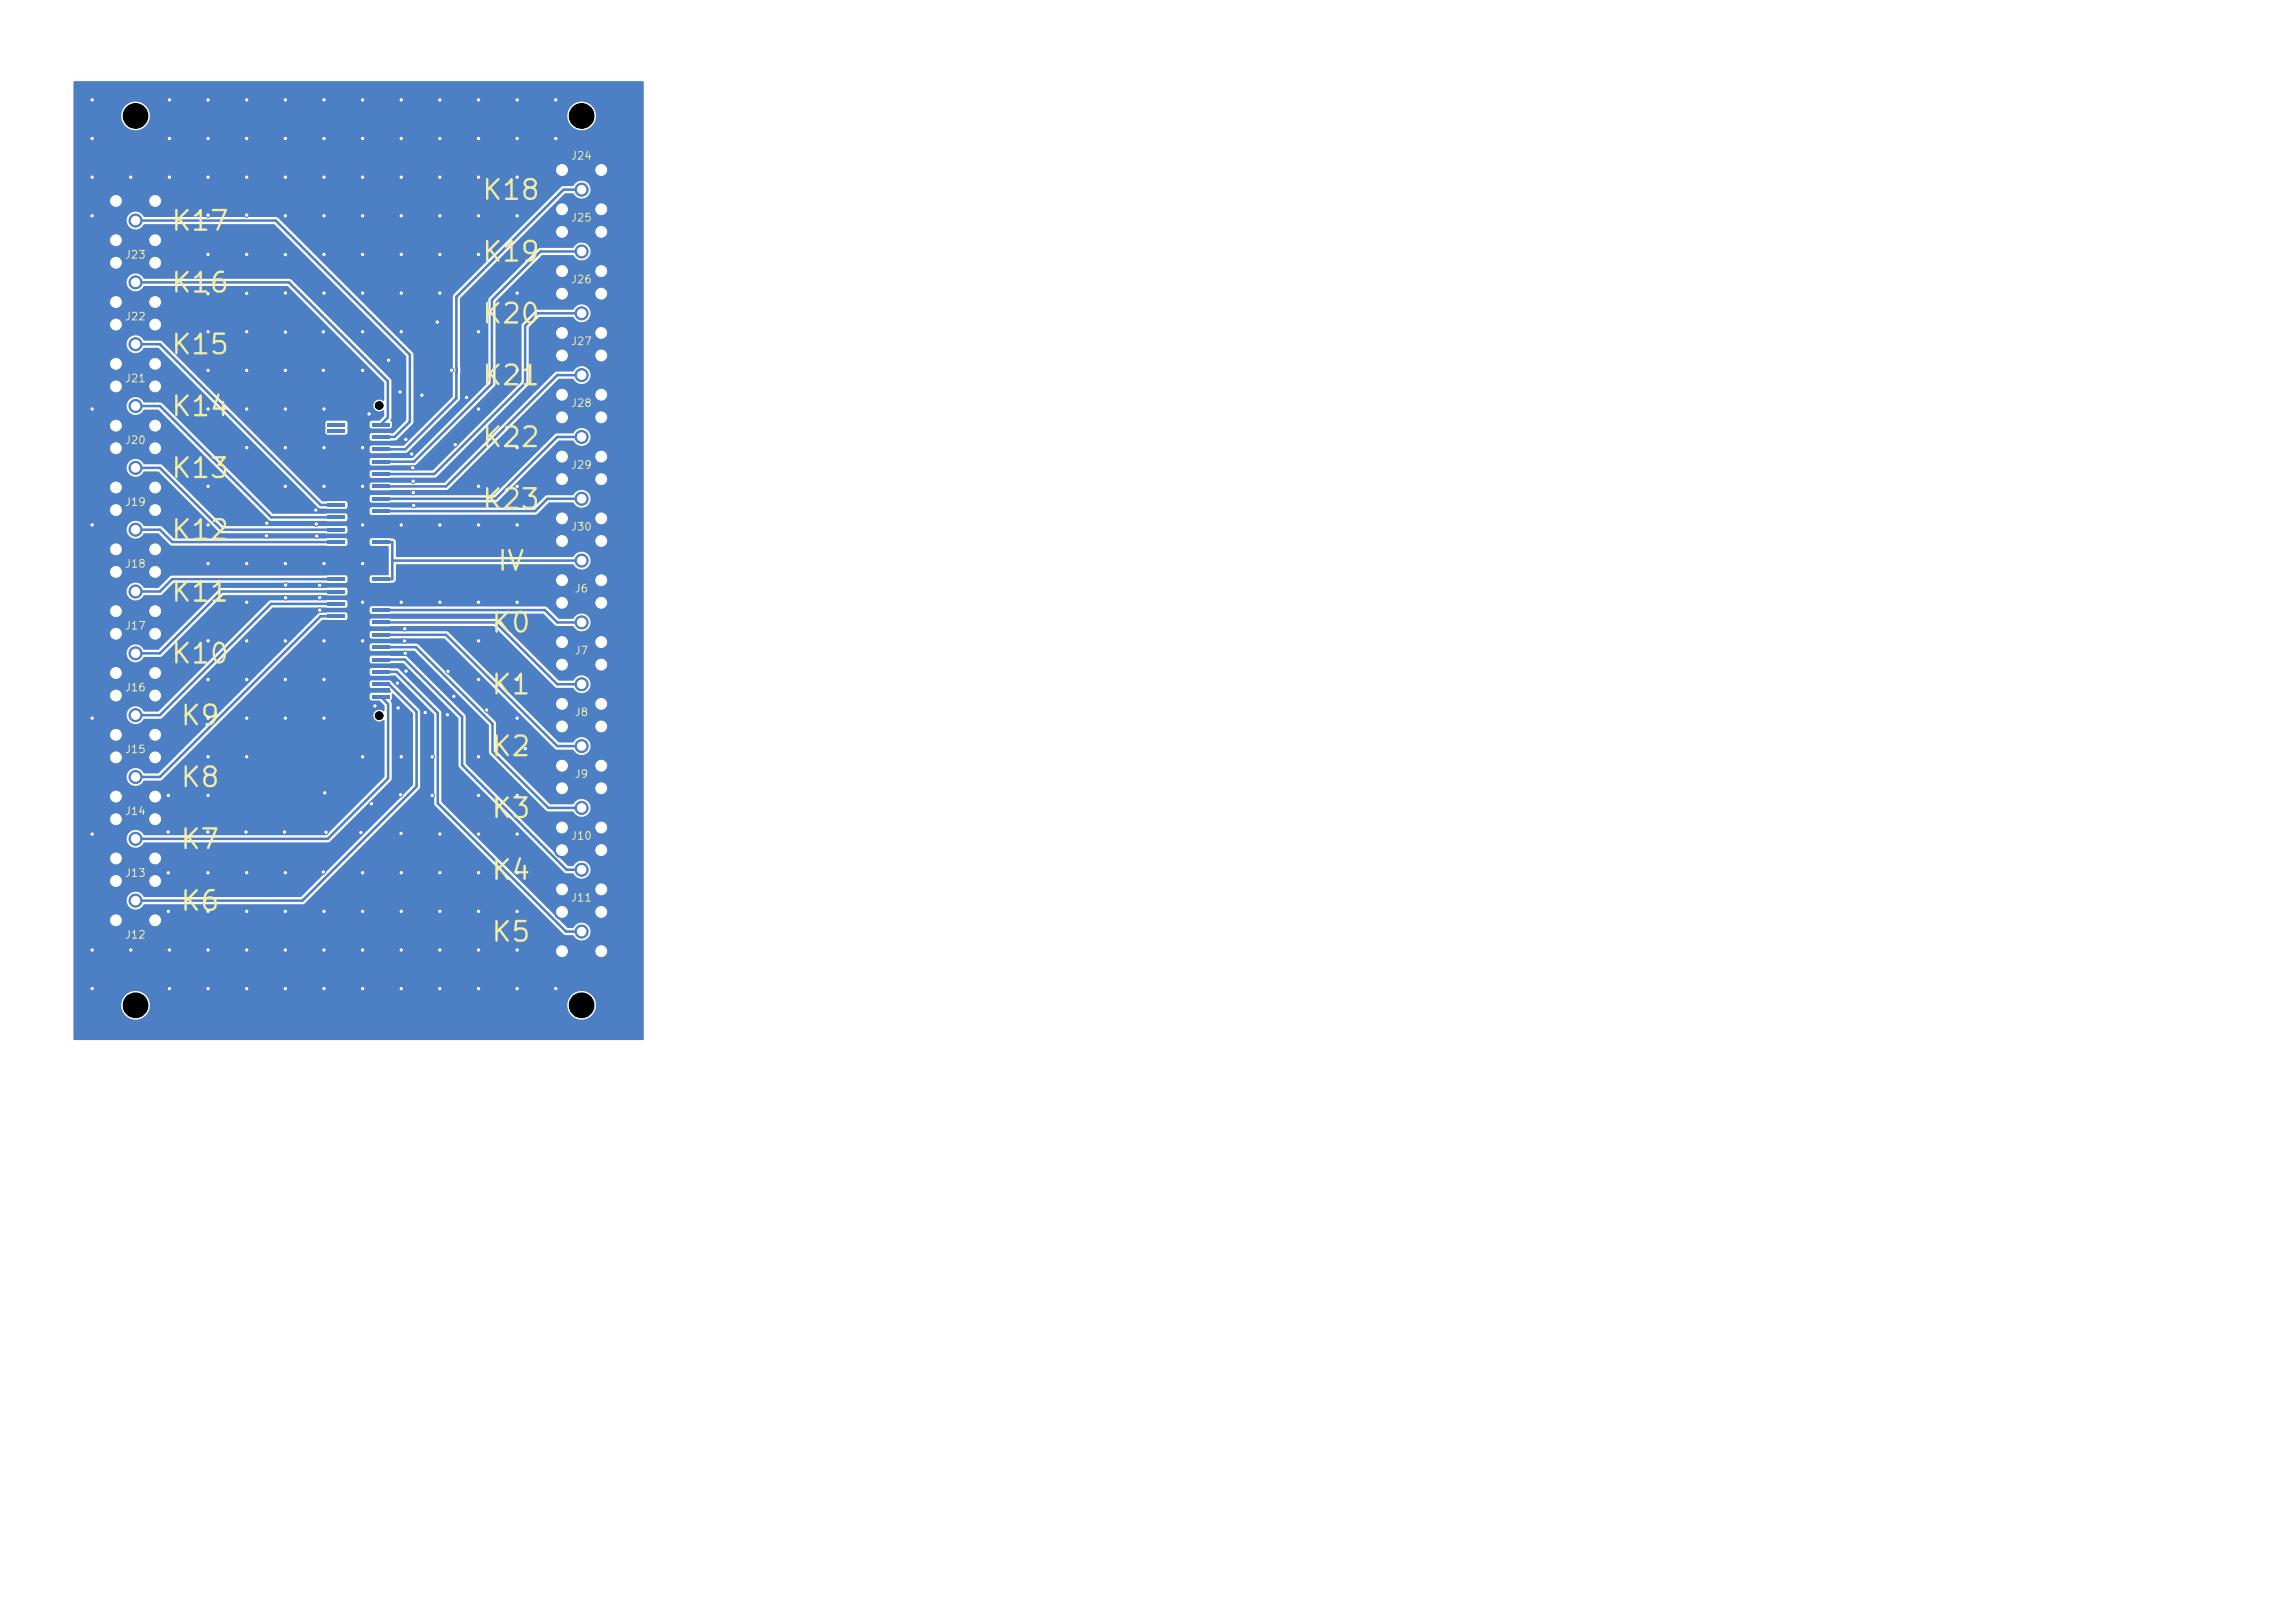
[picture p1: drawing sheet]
<svg xmlns="http://www.w3.org/2000/svg" width="297mm" height="210mm" viewBox="0 0 297 210" stroke-linecap="round" stroke-linejoin="round" font-family="sans-serif">
<defs><g id="words">
<g font-size="2.5" fill="#f2eda1">
<text x="62.2" y="26.5">K18</text>
<text x="22" y="30.5">K17</text>
<text x="62.2" y="34.5">K19</text>
<text x="22" y="38.5">K16</text>
<text x="22" y="46.5">K15</text>
<text x="62.2" y="42.5">K20</text>
<text x="62.2" y="50.5">K21</text>
<text x="22" y="54.5">K14</text>
<text x="62.2" y="58.5">K22</text>
<text x="22" y="62.5">K13</text>
<text x="22" y="70.5">K12</text>
<text x="62.2" y="66.5">K23</text>
<text x="64.2" y="74.5">IV</text>
<text x="22" y="78.5">K11</text>
<text x="63.4" y="82.5">K0</text>
<text x="22" y="86.5">K10</text>
<text x="23.2" y="94.5">K9</text>
<text x="63.4" y="90.5">K1</text>
<text x="63.4" y="98.5">K2</text>
<text x="23.2" y="102.5">K8</text>
<text x="63.4" y="106.5">K3</text>
<text x="23.2" y="110.5">K7</text>
<text x="23.2" y="118.5">K6</text>
<text x="63.4" y="114.5">K4</text>
<text x="63.4" y="122.5">K5</text>
</g>
<g font-size="1" fill="#f2eda1">
<text x="73.8" y="20.9">J24</text>
<text x="73.8" y="28.9">J25</text>
<text x="16.1" y="33.7">J23</text>
<text x="16.1" y="41.7">J22</text>
<text x="73.8" y="36.9">J26</text>
<text x="73.8" y="44.9">J27</text>
<text x="16.1" y="49.7">J21</text>
<text x="73.8" y="52.9">J28</text>
<text x="16.1" y="57.7">J20</text>
<text x="16.1" y="65.7">J19</text>
<text x="73.8" y="60.9">J29</text>
<text x="73.8" y="68.9">J30</text>
<text x="16.1" y="73.7">J18</text>
<text x="74.3" y="76.9">J6</text>
<text x="16.1" y="81.7">J17</text>
<text x="16.1" y="89.7">J16</text>
<text x="74.3" y="84.9">J7</text>
<text x="74.3" y="92.9">J8</text>
<text x="16.1" y="97.7">J15</text>
<text x="74.3" y="100.9">J9</text>
<text x="16.1" y="105.7">J14</text>
<text x="16.1" y="113.7">J13</text>
<text x="73.8" y="108.9">J10</text>
<text x="73.8" y="116.9">J11</text>
<text x="16.1" y="121.7">J12</text>
</g>
</g></defs>
<g fill="#4d7fc4" stroke="#4d7fc4" stroke-width=".13">
<circle cx="17.5" cy="108.5" r=".85"/>
<circle cx="20.1" cy="111.1" r="1"/>
<circle cx="20.1" cy="106" r="1"/>
<circle cx="15" cy="111.1" r="1"/>
<circle cx="15" cy="106" r="1"/>
<circle cx="75.3" cy="64.5" r=".85"/>
<circle cx="72.7" cy="62" r="1"/>
<circle cx="72.7" cy="67.1" r="1"/>
<circle cx="77.8" cy="62" r="1"/>
<circle cx="77.8" cy="67.1" r="1"/>
<circle cx="75.3" cy="96.5" r=".85"/>
<circle cx="72.7" cy="94" r="1"/>
<circle cx="72.7" cy="99.1" r="1"/>
<circle cx="77.8" cy="94" r="1"/>
<circle cx="77.8" cy="99.1" r="1"/>
<circle cx="17.5" cy="60.5" r=".85"/>
<circle cx="20.1" cy="63.1" r="1"/>
<circle cx="20.1" cy="58" r="1"/>
<circle cx="15" cy="63.1" r="1"/>
<circle cx="15" cy="58" r="1"/>
<circle cx="17.5" cy="28.5" r=".85"/>
<circle cx="20.1" cy="31.1" r="1"/>
<circle cx="20.1" cy="26" r="1"/>
<circle cx="15" cy="31.1" r="1"/>
<circle cx="15" cy="26" r="1"/>
<circle cx="17.5" cy="36.5" r=".85"/>
<circle cx="20.1" cy="39.1" r="1"/>
<circle cx="20.1" cy="34" r="1"/>
<circle cx="15" cy="39.1" r="1"/>
<circle cx="15" cy="34" r="1"/>
<circle cx="17.5" cy="84.5" r=".85"/>
<circle cx="20.1" cy="87.1" r="1"/>
<circle cx="20.1" cy="82" r="1"/>
<circle cx="15" cy="87.1" r="1"/>
<circle cx="15" cy="82" r="1"/>
<circle cx="75.3" cy="104.5" r=".85"/>
<circle cx="72.7" cy="102" r="1"/>
<circle cx="72.7" cy="107.1" r="1"/>
<circle cx="77.8" cy="102" r="1"/>
<circle cx="77.8" cy="107.1" r="1"/>
<circle cx="17.5" cy="100.5" r=".85"/>
<circle cx="20.1" cy="103.1" r="1"/>
<circle cx="20.1" cy="98" r="1"/>
<circle cx="15" cy="103.1" r="1"/>
<circle cx="15" cy="98" r="1"/>
<circle cx="17.5" cy="68.5" r=".85"/>
<circle cx="20.1" cy="71.1" r="1"/>
<circle cx="20.1" cy="66" r="1"/>
<circle cx="15" cy="71.1" r="1"/>
<circle cx="15" cy="66" r="1"/>
<circle cx="75.3" cy="40.5" r=".85"/>
<circle cx="72.7" cy="38" r="1"/>
<circle cx="72.7" cy="43.1" r="1"/>
<circle cx="77.8" cy="38" r="1"/>
<circle cx="77.8" cy="43.1" r="1"/>
<circle cx="17.5" cy="52.5" r=".85"/>
<circle cx="20.1" cy="55.1" r="1"/>
<circle cx="20.1" cy="50" r="1"/>
<circle cx="15" cy="55.1" r="1"/>
<circle cx="15" cy="50" r="1"/>
<circle cx="17.5" cy="116.5" r=".85"/>
<circle cx="20.1" cy="119.1" r="1"/>
<circle cx="20.1" cy="114" r="1"/>
<circle cx="15" cy="119.1" r="1"/>
<circle cx="15" cy="114" r="1"/>
<circle cx="75.3" cy="80.5" r=".85"/>
<circle cx="72.7" cy="78" r="1"/>
<circle cx="72.7" cy="83.1" r="1"/>
<circle cx="77.8" cy="78" r="1"/>
<circle cx="77.8" cy="83.1" r="1"/>
<circle cx="75.3" cy="32.5" r=".85"/>
<circle cx="72.7" cy="30" r="1"/>
<circle cx="72.7" cy="35.1" r="1"/>
<circle cx="77.8" cy="30" r="1"/>
<circle cx="77.8" cy="35.1" r="1"/>
<circle cx="17.5" cy="76.5" r=".85"/>
<circle cx="20.1" cy="79.1" r="1"/>
<circle cx="20.1" cy="74" r="1"/>
<circle cx="15" cy="79.1" r="1"/>
<circle cx="15" cy="74" r="1"/>
<circle cx="75.3" cy="48.5" r=".85"/>
<circle cx="72.7" cy="46" r="1"/>
<circle cx="72.7" cy="51.1" r="1"/>
<circle cx="77.8" cy="46" r="1"/>
<circle cx="77.8" cy="51.1" r="1"/>
<circle cx="75.3" cy="56.5" r=".85"/>
<circle cx="72.7" cy="54" r="1"/>
<circle cx="72.7" cy="59.1" r="1"/>
<circle cx="77.8" cy="54" r="1"/>
<circle cx="77.8" cy="59.1" r="1"/>
<circle cx="17.5" cy="92.5" r=".85"/>
<circle cx="20.1" cy="95.1" r="1"/>
<circle cx="20.1" cy="90" r="1"/>
<circle cx="15" cy="95.1" r="1"/>
<circle cx="15" cy="90" r="1"/>
<circle cx="75.3" cy="88.5" r=".85"/>
<circle cx="72.7" cy="86" r="1"/>
<circle cx="72.7" cy="91.1" r="1"/>
<circle cx="77.8" cy="86" r="1"/>
<circle cx="77.8" cy="91.1" r="1"/>
<circle cx="17.5" cy="44.5" r=".85"/>
<circle cx="20.1" cy="47.1" r="1"/>
<circle cx="20.1" cy="42" r="1"/>
<circle cx="15" cy="47.1" r="1"/>
<circle cx="15" cy="42" r="1"/>
<circle cx="75.3" cy="72.5" r=".85"/>
<circle cx="72.7" cy="70" r="1"/>
<circle cx="72.7" cy="75.1" r="1"/>
<circle cx="77.8" cy="70" r="1"/>
<circle cx="77.8" cy="75.1" r="1"/>
<circle cx="75.3" cy="24.5" r=".85"/>
<circle cx="72.7" cy="22" r="1"/>
<circle cx="72.7" cy="27.1" r="1"/>
<circle cx="77.8" cy="22" r="1"/>
<circle cx="77.8" cy="27.1" r="1"/>
<circle cx="75.3" cy="112.5" r=".85"/>
<circle cx="72.7" cy="110" r="1"/>
<circle cx="72.7" cy="115.1" r="1"/>
<circle cx="77.8" cy="110" r="1"/>
<circle cx="77.8" cy="115.1" r="1"/>
<circle cx="75.3" cy="120.5" r=".85"/>
<circle cx="72.7" cy="118" r="1"/>
<circle cx="72.7" cy="123.1" r="1"/>
<circle cx="77.8" cy="118" r="1"/>
<circle cx="77.8" cy="123.1" r="1"/>
<circle cx="56.9" cy="117.9" r=".3"/>
<circle cx="41.9" cy="32.9" r=".3"/>
<circle cx="61.9" cy="87.9" r=".3"/>
<circle cx="26.9" cy="67.9" r=".3"/>
<circle cx="36.9" cy="117.9" r=".3"/>
<circle cx="71.9" cy="127.9" r=".3"/>
<circle cx="66.9" cy="22.9" r=".3"/>
<circle cx="41.9" cy="72.9" r=".3"/>
<circle cx="66.9" cy="117.9" r=".3"/>
<circle cx="31.9" cy="32.9" r=".3"/>
<circle cx="31.9" cy="72.9" r=".3"/>
<circle cx="31.9" cy="27.8" r=".3"/>
<circle cx="46.9" cy="117.9" r=".3"/>
<circle cx="31.9" cy="42.9" r=".3"/>
<circle cx="36.9" cy="43" r=".3"/>
<circle cx="52.5" cy="86.8" r=".3"/>
<circle cx="66.9" cy="37.9" r=".3"/>
<circle cx="31.9" cy="77.9" r=".3"/>
<circle cx="36.9" cy="22.9" r=".3"/>
<circle cx="61.9" cy="77.9" r=".3"/>
<circle cx="16.9" cy="122.9" r=".3"/>
<circle cx="60.4" cy="51.4" r=".3"/>
<circle cx="66.9" cy="112.9" r=".3"/>
<circle cx="41.9" cy="82.9" r=".3"/>
<circle cx="50.3" cy="46.6" r=".3"/>
<circle cx="26.9" cy="122.9" r=".3"/>
<circle cx="61.9" cy="127.9" r=".3"/>
<circle cx="34.5" cy="69.3" r=".3"/>
<circle cx="66.9" cy="12.9" r=".3"/>
<circle cx="56.9" cy="112.9" r=".3"/>
<circle cx="46.9" cy="122.9" r=".3"/>
<circle cx="36.9" cy="33" r=".3"/>
<circle cx="11.9" cy="27.9" r=".3"/>
<circle cx="42.2" cy="107.7" r=".3"/>
<circle cx="31.9" cy="87.9" r=".3"/>
<circle cx="51.9" cy="32.9" r=".3"/>
<circle cx="16.9" cy="22.9" r=".3"/>
<circle cx="66.9" cy="127.9" r=".3"/>
<circle cx="31.9" cy="97.9" r=".3"/>
<circle cx="11.9" cy="107.9" r=".3"/>
<circle cx="26.9" cy="32.9" r=".3"/>
<circle cx="26.9" cy="52.9" r=".3"/>
<circle cx="11.9" cy="127.9" r=".3"/>
<circle cx="56.9" cy="67.9" r=".3"/>
<circle cx="61.9" cy="52.9" r=".3"/>
<circle cx="56.9" cy="37.9" r=".3"/>
<circle cx="31.9" cy="12.9" r=".3"/>
<circle cx="11.9" cy="122.9" r=".3"/>
<circle cx="51.9" cy="67.9" r=".3"/>
<circle cx="46.9" cy="42.9" r=".3"/>
<circle cx="56.9" cy="22.9" r=".3"/>
<circle cx="61.9" cy="67.9" r=".3"/>
<circle cx="36.9" cy="57.9" r=".3"/>
<circle cx="56.9" cy="27.9" r=".3"/>
<circle cx="26.9" cy="107.7" r=".3"/>
<circle cx="11.9" cy="92.9" r=".3"/>
<circle cx="31.9" cy="117.9" r=".3"/>
<circle cx="41.4" cy="77.3" r=".3"/>
<circle cx="51.9" cy="27.9" r=".3"/>
<circle cx="66.9" cy="57.9" r=".3"/>
<circle cx="51.9" cy="22.9" r=".3"/>
<circle cx="21.9" cy="22.9" r=".3"/>
<circle cx="66.9" cy="102.9" r=".3"/>
<circle cx="41.9" cy="52.9" r=".3"/>
<circle cx="31.9" cy="57.9" r=".3"/>
<circle cx="36.9" cy="82.9" r=".3"/>
<circle cx="31.9" cy="47.9" r=".3"/>
<circle cx="31.9" cy="17.9" r=".3"/>
<circle cx="36.9" cy="37.9" r=".3"/>
<circle cx="26.9" cy="22.9" r=".3"/>
<circle cx="46.9" cy="47.9" r=".3"/>
<circle cx="36.9" cy="92.9" r=".3"/>
<circle cx="11.9" cy="12.9" r=".3"/>
<circle cx="66.9" cy="27.9" r=".3"/>
<circle cx="53.5" cy="62.3" r=".3"/>
<circle cx="51.9" cy="97.9" r=".3"/>
<circle cx="61.9" cy="22.9" r=".3"/>
<circle cx="40.9" cy="66" r=".3"/>
<circle cx="26.9" cy="92.9" r=".3"/>
<circle cx="51.4" cy="88.4" r=".3"/>
<circle cx="66.9" cy="92.9" r=".3"/>
<circle cx="31.9" cy="92.9" r=".3"/>
<circle cx="52.4" cy="81.3" r=".3"/>
<circle cx="41.9" cy="87.9" r=".3"/>
<circle cx="26.9" cy="47.9" r=".3"/>
<circle cx="31.9" cy="127.9" r=".3"/>
<circle cx="26.9" cy="82.9" r=".3"/>
<circle cx="56.9" cy="12.9" r=".3"/>
<circle cx="61.9" cy="12.9" r=".3"/>
<circle cx="66.9" cy="62.9" r=".3"/>
<circle cx="46.9" cy="62.9" r=".3"/>
<circle cx="61.9" cy="122.9" r=".3"/>
<circle cx="46.9" cy="77.9" r=".3"/>
<circle cx="55.9" cy="102.9" r=".3"/>
<circle cx="61.9" cy="117.9" r=".3"/>
<circle cx="46.9" cy="72.9" r=".3"/>
<circle cx="31.8" cy="107.7" r=".3"/>
<circle cx="37" cy="75.7" r=".3"/>
<circle cx="56.9" cy="107.9" r=".3"/>
<circle cx="54.6" cy="51.1" r=".3"/>
<circle cx="46.9" cy="67.9" r=".3"/>
<circle cx="21.9" cy="17.9" r=".3"/>
<circle cx="66.9" cy="87.9" r=".3"/>
<circle cx="21.8" cy="102.9" r=".3"/>
<circle cx="61.9" cy="32.9" r=".3"/>
<circle cx="61.9" cy="107.9" r=".3"/>
<circle cx="36.9" cy="127.9" r=".3"/>
<circle cx="56.6" cy="41.7" r=".3"/>
<circle cx="47.8" cy="53.6" r=".3"/>
<circle cx="21.8" cy="112.9" r=".3"/>
<circle cx="66.9" cy="122.9" r=".3"/>
<circle cx="61.9" cy="27.9" r=".3"/>
<circle cx="46.9" cy="112.9" r=".3"/>
<circle cx="53.4" cy="60.5" r=".3"/>
<circle cx="58" cy="86.9" r=".3"/>
<circle cx="68" cy="96.9" r=".3"/>
<circle cx="51.9" cy="37.9" r=".3"/>
<circle cx="46.9" cy="12.9" r=".3"/>
<circle cx="34.5" cy="67.7" r=".3"/>
<circle cx="41.4" cy="79" r=".3"/>
<circle cx="41.4" cy="75.7" r=".3"/>
<circle cx="46.9" cy="37.9" r=".3"/>
<circle cx="21.9" cy="122.9" r=".3"/>
<circle cx="36.9" cy="47.9" r=".3"/>
<circle cx="53.5" cy="65.4" r=".3"/>
<circle cx="61.9" cy="17.9" r=".3"/>
<circle cx="26.9" cy="127.9" r=".3"/>
<circle cx="56.9" cy="127.9" r=".3"/>
<circle cx="31.9" cy="52.9" r=".3"/>
<circle cx="61.9" cy="102.9" r=".3"/>
<circle cx="41.9" cy="27.9" r=".3"/>
<circle cx="51.9" cy="112.9" r=".3"/>
<circle cx="11.9" cy="22.9" r=".3"/>
<circle cx="41.9" cy="57.9" r=".3"/>
<circle cx="51.9" cy="17.9" r=".3"/>
<circle cx="61.9" cy="62.9" r=".3"/>
<circle cx="36.9" cy="112.9" r=".3"/>
<circle cx="51.9" cy="127.9" r=".3"/>
<circle cx="66.9" cy="67.9" r=".3"/>
<circle cx="48.1" cy="104" r=".3"/>
<circle cx="36.9" cy="62.9" r=".3"/>
<circle cx="31.9" cy="38" r=".3"/>
<circle cx="63" cy="91.9" r=".3"/>
<circle cx="51.9" cy="12.9" r=".3"/>
<circle cx="36.9" cy="122.9" r=".3"/>
<circle cx="53.5" cy="63.7" r=".3"/>
<circle cx="26.9" cy="62.9" r=".3"/>
<circle cx="26.9" cy="117.9" r=".3"/>
<circle cx="46.9" cy="97.9" r=".3"/>
<circle cx="36.9" cy="12.9" r=".3"/>
<circle cx="40.9" cy="67.8" r=".3"/>
<circle cx="41.9" cy="37.9" r=".3"/>
<circle cx="26.9" cy="27.8" r=".3"/>
<circle cx="46.9" cy="17.9" r=".3"/>
<circle cx="41.9" cy="62.9" r=".3"/>
<circle cx="55.9" cy="97.9" r=".3"/>
<circle cx="26.9" cy="17.9" r=".3"/>
<circle cx="41.9" cy="92.9" r=".3"/>
<circle cx="51.9" cy="42.9" r=".3"/>
<circle cx="71.9" cy="17.9" r=".3"/>
<circle cx="41.8" cy="112.8" r=".3"/>
<circle cx="26.9" cy="87.9" r=".3"/>
<circle cx="31.9" cy="82.9" r=".3"/>
<circle cx="21.9" cy="127.9" r=".3"/>
<circle cx="46.9" cy="27.9" r=".3"/>
<circle cx="58.9" cy="57.5" r=".3"/>
<circle cx="11.9" cy="67.9" r=".3"/>
<circle cx="51.5" cy="91.6" r=".3"/>
<circle cx="41.9" cy="22.9" r=".3"/>
<circle cx="48.5" cy="91.4" r=".3"/>
<circle cx="26.9" cy="42.9" r=".3"/>
<circle cx="37" cy="77.3" r=".3"/>
<circle cx="51.8" cy="50.7" r=".3"/>
<circle cx="41.9" cy="117.9" r=".3"/>
<circle cx="58.4" cy="47.9" r=".3"/>
<circle cx="36.9" cy="87.9" r=".3"/>
<circle cx="36.9" cy="72.9" r=".3"/>
<circle cx="31.9" cy="122.9" r=".3"/>
<circle cx="41" cy="69.4" r=".3"/>
<circle cx="66.9" cy="17.9" r=".3"/>
<circle cx="56.9" cy="17.9" r=".3"/>
<circle cx="52.3" cy="82.9" r=".3"/>
<circle cx="53.3" cy="58.7" r=".3"/>
<circle cx="66.9" cy="107.9" r=".3"/>
<circle cx="61.9" cy="82.9" r=".3"/>
<circle cx="41.9" cy="17.9" r=".3"/>
<circle cx="41.8" cy="42.9" r=".3"/>
<circle cx="61.9" cy="112.9" r=".3"/>
<circle cx="26.9" cy="72.9" r=".3"/>
<circle cx="42" cy="102.6" r=".3"/>
<circle cx="66.9" cy="47.9" r=".3"/>
<circle cx="46.9" cy="127.9" r=".3"/>
<circle cx="26.9" cy="38" r=".3"/>
<circle cx="66.9" cy="77.9" r=".3"/>
<circle cx="41.9" cy="12.9" r=".3"/>
<circle cx="41.9" cy="127.9" r=".3"/>
<circle cx="36.9" cy="52.9" r=".3"/>
<circle cx="46.9" cy="32.9" r=".3"/>
<circle cx="36.8" cy="107.7" r=".3"/>
<circle cx="55" cy="92.2" r=".3"/>
<circle cx="57.9" cy="92.5" r=".3"/>
<circle cx="46.9" cy="22.9" r=".3"/>
<circle cx="56.9" cy="122.9" r=".3"/>
<circle cx="61.9" cy="42.9" r=".3"/>
<circle cx="51.8" cy="102.8" r=".3"/>
<circle cx="51.9" cy="77.9" r=".3"/>
<circle cx="51.9" cy="107.8" r=".3"/>
<circle cx="11.9" cy="52.9" r=".3"/>
<circle cx="36.9" cy="27.9" r=".3"/>
<circle cx="41.9" cy="122.9" r=".3"/>
<circle cx="41.8" cy="47.9" r=".3"/>
<circle cx="31.9" cy="22.9" r=".3"/>
<circle cx="56.9" cy="77.9" r=".3"/>
<circle cx="36.9" cy="17.9" r=".3"/>
<circle cx="46.9" cy="82.9" r=".3"/>
<circle cx="31.9" cy="112.9" r=".3"/>
<circle cx="46.9" cy="57.9" r=".3"/>
<circle cx="26.9" cy="102.9" r=".3"/>
<circle cx="26.9" cy="112.9" r=".3"/>
<circle cx="51.9" cy="117.9" r=".3"/>
<circle cx="71.9" cy="12.9" r=".3"/>
<circle cx="26.9" cy="12.9" r=".3"/>
<circle cx="61.9" cy="97.9" r=".3"/>
<circle cx="51.9" cy="122.9" r=".3"/>
<circle cx="56.9" cy="32.9" r=".3"/>
<circle cx="58.7" cy="90.1" r=".3"/>
<circle cx="11.9" cy="17.9" r=".3"/>
<circle cx="26.9" cy="97.9" r=".3"/>
<circle cx="21.8" cy="107.7" r=".3"/>
<circle cx="21.9" cy="12.9" r=".3"/>
<circle cx="46.7" cy="107.7" r=".3"/>
<circle cx="21.8" cy="117.9" r=".3"/>
<circle cx="52.4" cy="84.5" r=".3"/>
<circle cx="52.5" cy="56.9" r=".3"/>
</g>
<g fill="none" stroke="#4d7fc4" stroke-width=".41">
<path d="M42.4 59.7h2.3M42.4 58.9h2.3M42.4 58.1h2.3M42.4 57.3h2.3M42.4 56.5h2.3M42.4 55.7h2.3M42.4 54.9h2.3M48.1 59.7h2.3M48.1 58.9h2.3M48.1 58.1h2.3M48.1 57.3h2.3M48.1 56.5h2.3"/>
<path d="M48.1 55.7h2.3M48.1 54.9h2.3M42.4 79.7h2.3M42.4 78.9h2.3M42.4 78.1h2.3M42.4 77.3h2.3M42.4 76.5h2.3M42.4 75.7h2.3M42.4 74.9h2.3M42.4 70.1h2.3M42.4 69.3h2.3M42.4 68.5h2.3"/>
<path d="M42.4 67.7h2.3M42.4 66.9h2.3M42.4 66.1h2.3M42.4 65.3h2.3M42.4 64.5h2.3M42.4 63.7h2.3M42.4 62.9h2.3M42.4 62.1h2.3M42.4 61.3h2.3M42.4 60.5h2.3M48.1 79.7h2.3M48.1 78.9h2.3"/>
<path d="M48.1 78.1h2.3M48.1 77.3h2.3M48.1 76.5h2.3M48.1 75.7h2.3M48.1 74.9h2.3M48.1 70.1h2.3M48.1 69.3h2.3M48.1 68.5h2.3M48.1 67.7h2.3M48.1 66.9h2.3M48.1 66.1h2.3M48.1 65.3h2.3"/>
<path d="M48.1 64.5h2.3M48.1 63.7h2.3M48.1 62.9h2.3M48.1 62.1h2.3M48.1 61.3h2.3M48.1 60.5h2.3M42.4 90.1h2.3M42.4 89.3h2.3M42.4 88.5h2.3M42.4 87.7h2.3M42.4 86.9h2.3M42.4 86.1h2.3"/>
<path d="M42.4 85.3h2.3M42.4 84.5h2.3M42.4 83.7h2.3M42.4 82.9h2.3M42.4 82.1h2.3M42.4 81.3h2.3M42.4 80.5h2.3M48.1 90.1h2.3M48.1 89.3h2.3M48.1 88.5h2.3M48.1 87.7h2.3M48.1 86.9h2.3"/>
<path d="M48.1 86.1h2.3M48.1 85.3h2.3M48.1 84.5h2.3M48.1 83.7h2.3M48.1 82.9h2.3M48.1 82.1h2.3M48.1 81.3h2.3M48.1 80.5h2.3"/>
</g>
<path d="M46.4 53.2v2.5M46.4 57v4.7M46.4 63.4v4.7M46.4 69.3v2.6M46.4 73.2v2.5M46.4 77v4.7M46.4 83.4v4.7M46.4 89.3v2.6" fill="none" stroke="#4d7fc4" stroke-width=".43"/>
<g fill="none" stroke="#4d7fc4" stroke-width=".33">
<path d="M17.5 36.5h19.9l12.8 12.8v4.7l-.9 .9M17.5 28.5h18.2l17.3 17.4v8.7l-1.9 1.9h-1.8M75.3 32.5h-5.4l-6.2 6.3v10.9l-10.1 10h-4.3M75.3 24.5h-2.4l-13.8 13.9v13.1l-6.7 6.6h-3.1M17.5 52.5h3.2l14.4 14.4h8.4M17.5 44.5h3.2l20.8 20.8h2M75.3 56.5h-3.2l-8 8h-14.8M75.3 40.5h-5.7l-1.6 1.7v7.4l-11.8 11.7h-.9M75.3 48.5h-3.2l-14.4 14.4h-8.4M17.5 60.5h3.2l8 8h14.8M17.5 68.5h3.2l1.6 1.6h21.2M43.5 74.9h-21.2l-1.6 1.6h-3.2"/>
<path d="M43.5 76.5h-14.8l-8 8h-3.2M43.5 79.7h-2l-20.8 20.8h-3.2M43.5 78.1h-8.4l-14.4 14.4h-3.2M49.3 70.1h1.5v4.8h-1.5M49.3 61.3h4.6M49.3 78.9h21.2l1.6 1.6h3.2M50.8 72.5h24.5M54 61.3h1.2M75.3 64.5h-4.5l-1.6 1.6h-19.9M49.3 90.1l.9 1v9.6l-7.8 7.8h-24.9M49.3 82.1h8.4l14.4 14.4h3.2M49.3 83.7h4.5l9.9 9.9v3.7l7.3 7.2h4.3"/>
<path d="M49.3 88.5h1l3.6 3.6v9.7l-14.8 14.7h-21.6M49.3 80.5h14.8l8 8h3.2M49.3 85.3h3.1l7.4 7.5v6.2l13.5 13.5h2M49.3 86.9h2l5.4 5.4v11.6l16.5 16.6h2.1"/>
</g>
<path d="M9.5 10.6l73.7-.1 .1 .1v123.9l-73.7 .1-.1-.1v-4.5h6.2a1.85 1.85 0 0 0 1.8 1.9 1.85 1.85 0 0 0 1.9-1.9h54v.2a1.85 1.85 0 0 0 2.8 1.5 1.85 1.85 0 0 0 0-3.2 1.85 1.85 0 0 0-2.8 1.5h-54v-.3a1.85 1.85 0 0 0-2-1.5 1.85 1.85 0 0 0-1.7 1.8h-6.2v-21.6h6.9v.2a1.17 1.17 0 0 0 .9 1.1 1.17 1.17 0 0 0 1.3-.7h24l8.1-8.1v-10a.36 .36 0 0 1 0-.5v-.6l.1-.1 2.6 2.6v9.3l-14.4 14.4-20.4 .1a1.16 1.16 0 0 0-1.8-.5 1.16 1.16 0 0 0 0 1.9 1.16 1.16 0 0 0 1.8-.5h20.6l.2-.1 14.9-15v-10l-3.7-3.8-2.5-.1-.3 .3v.5l.2 .2h2.1l.5 .5-.1 .1h-2.4l-.3 .3v.5l.2 .2 1.1 .1 .6 .6 .1 .6-.2 .1a.78 .78 0 0 0-1.1 .1 .78 .78 0 0 0 0 1.1 .78 .78 0 0 0 1.1 0l.2 .1-.1 7.2-7.5 7.6h-23.5a1.21 1.21 0 0 0-1.3-.7 1.21 1.21 0 0 0-1 1h-6.9v-8h6.9v.2a1.17 1.17 0 0 0 .9 1.1 1.17 1.17 0 0 0 1.3-.7h2.2l.2-.1 14.2-14.2h12.6v.5l.3 .2h3.1l5 5.1v11.5l.1 .2 16.7 16.7 .2 .1h1a1.16 1.16 0 0 0 1.8 .4 1.16 1.16 0 0 0 0-1.8 1.16 1.16 0 0 0-1.8 .5l-.8-.1-16.3-16.2v-11.7l-5.5-5.5-.2-.1-1-.1h-2.3l-.3 .3h-12.6l1.6-1.6h11v.5l.3 .2h4.1l7.1 7.2v6.1l.1 .2 13.6 13.6 .3 .1h.8a1.21 1.21 0 0 0 1.2 .7 1.21 1.21 0 0 0 1.1-.9 1.16 1.16 0 0 0-.8-1.4 1.16 1.16 0 0 0-1.4 .7l-.7-.1-13.2-13.1-.1-6.3-7.5-7.6-.2-.1-4.4-.1-.3 .3h-11l1.6-1.6h9.4v.5l.3 .2h5.6l9.5 9.6 .1 3.6 .1 .2 7.3 7.3 .2 .1h3.2a1.21 1.21 0 0 0 1.2 .7 1.21 1.21 0 0 0 1.1-.9 1.16 1.16 0 0 0-.8-1.4 1.16 1.16 0 0 0-1.4 .7h-3l-7-7v-3.5l-.1-.2-10.1-10.1-5.9-.1-.3 .3h-9.4l1.6-1.6h7.8v.5l.3 .2h9.4l14.3 14.3 .3 .1h2a1.21 1.21 0 0 0 1.2 .7 1.21 1.21 0 0 0 1.1-.9 1.16 1.16 0 0 0-.8-1.4 1.16 1.16 0 0 0-1.4 .7l-1.9-.1-14.4-14.3-9.8-.1-.3 .3h-7.8l1.6-1.6h6.2v.5l.3 .2h15.8l7.9 7.9 .3 .1h2.1a1.16 1.16 0 0 0 1.8 .4 1.16 1.16 0 0 0 0-1.8 1.16 1.16 0 0 0-1.8 .5l-1.9-.1-8-7.9-16.2-.1-.3 .3h-6.2l.1-.1h3l.3-.2v-.5l-.3-.3-3.3 .1-.2 .1-20.7 20.6-1.9 .1a1.16 1.16 0 0 0-1.3-.7 1.16 1.16 0 0 0-.9 1h-6.9v-8h6.9v.2a1.17 1.17 0 0 0 .9 1.1 1.17 1.17 0 0 0 1.3-.7h2.2l.2-.1 14.2-14.2h12.6v.5l.3 .2h22.2l1.6 1.6h2.3a1.16 1.16 0 0 0 1.8 .4 1.16 1.16 0 0 0 0-1.8 1.16 1.16 0 0 0-1.8 .5h-1.9l-1.5-1.5-.2-.1-22.5-.1-.3 .3h-12.6l.1-.1h9.4l.3-.2v-.5l-.3-.3-9.7 .1-.2 .1-14.3 14.2-1.9 .1a1.16 1.16 0 0 0-1.3-.7 1.16 1.16 0 0 0-.9 1h-6.9v-8h6.9v.2a1.17 1.17 0 0 0 .9 1.1 1.17 1.17 0 0 0 1.3-.7h2.2l.2-.1 7.9-7.9h15.8l.3-.2v-.5l-.3-.3-16.2 .1-8 7.9-1.8 .1a1.21 1.21 0 0 0-1.3-.7 1.21 1.21 0 0 0-1 1h-6.9v-8h6.9v.2a1.17 1.17 0 0 0 .9 1.1 1.17 1.17 0 0 0 1.3-.7h2.3l1.6-1.6h22.2l.3-.2v-.5l-.3-.3-22.5 .1-.2 .1-1.5 1.5h-1.8a1.21 1.21 0 0 0-1.3-.7 1.21 1.21 0 0 0-1 1h-6.9v-8h6.9v.2a1.17 1.17 0 0 0 .9 1.1 1.17 1.17 0 0 0 1.3-.7h1.9l1.5 1.5 .2 .1h22.5l.3-.2v-.5h2.8v.5l.3 .2h2.1l.1 .2v3.6h-2.2l-.3 .3 .1 .6 .2 .1h2.4a.7 .7 0 0 0 .7-.4v-1.9l.2-.1h22.8a1.16 1.16 0 0 0 1.8 .4 1.16 1.16 0 0 0 0-1.8 1.16 1.16 0 0 0-1.8 .5h-22.8l-.2-.1v-1.9l-.1-.2-.3-.2-2.7-.1-.3 .3h-2.8l-.3-.3-22.2 .1-1.6-1.6h-2.2a1.21 1.21 0 0 0-1.3-.7 1.21 1.21 0 0 0-1 1h-6.9v-8h6.9v.2a1.17 1.17 0 0 0 .9 1.1 1.17 1.17 0 0 0 1.3-.7h1.9l8 8h16.2l.3-.2v-.5l-.3-.3-15.8 .1-7.9-7.9-.2-.1h-2.2a1.16 1.16 0 0 0-1.3-.7 1.16 1.16 0 0 0-.9 1h-6.9v-8h6.9v.2a1.17 1.17 0 0 0 .9 1.1 1.17 1.17 0 0 0 1.3-.7h1.9l14.3 14.3 .2 .1h9.7l.3-.2v-.5l-.3-.3-9.4 .1-.6-.6h13.1v.5l.3 .2h21.2l.2-.1 1.6-1.5h3a1.21 1.21 0 0 0 1.3 .7 1.21 1.21 0 0 0 1-1.1 1.16 1.16 0 0 0-.9-1.2 1.16 1.16 0 0 0-1.3 .7h-3.5l-1.7 1.6-20.9-.1-.3 .3h-13.1l-13.7-13.7-.2-.1h-2.1a1.21 1.21 0 0 0-1.3-.7 1.21 1.21 0 0 0-1 1h-6.9v-8h6.9v.2a1.17 1.17 0 0 0 .9 1.1 1.17 1.17 0 0 0 1.3-.7h1.9l20.7 20.7 .2 .1h3.3l.3-.2v-.5l-.3-.3-3 .1-.6-.6h6.7v.5l.3 .2h16.2l8-8h1.9a1.16 1.16 0 0 0 1.8 .4 1.16 1.16 0 0 0 0-1.8 1.16 1.16 0 0 0-1.8 .5h-2.1l-.3 .1-7.9 7.9-15.8-.1-.3 .3h-6.7l-1.6-1.6h8.3v.5l.3 .2h9.8l14.4-14.4h1.8a1.21 1.21 0 0 0 1.3 .7 1.21 1.21 0 0 0 1-1.1 1.16 1.16 0 0 0-.9-1.2 1.16 1.16 0 0 0-1.3 .7h-2.1l-.3 .1-14.3 14.3-9.4-.1-.3 .3h-8.3l-1.6-1.6h9.9v.5l.3 .2h8.3l11.9-11.9 .1-.2 .1-7.4 1.3-1.3h4.4a1.16 1.16 0 0 0 1.8 .4 1.16 1.16 0 0 0 0-1.8 1.16 1.16 0 0 0-1.8 .5h-4.8l-1.8 1.8-.1 .2v7.3l-11.5 11.5-7.9-.1-.3 .3h-9.9l-1.6-1.6h11.5v.5l.3 .2h5.5l.3-.1 10.2-10.3v-10.8l6-6h4a1.21 1.21 0 0 0 1.3 .7 1.21 1.21 0 0 0 1-1.1 1.16 1.16 0 0 0-.9-1.2 1.16 1.16 0 0 0-1.3 .7h-4.3l-.2 .1-6.4 6.3-.1 .3v10.7l-9.8 9.7h-5.3l-.3 .3h-11.5l-1.6-1.6h13.1v.5l.3 .2h4.4l.2-.1 6.8-6.8v-13.1l13.6-13.6h1a1.21 1.21 0 0 0 1.3 .7 1.21 1.21 0 0 0 1-1.1 1.16 1.16 0 0 0-.9-1.2 1.16 1.16 0 0 0-1.3 .7h-1.3l-.3 .1-13.9 13.9-.1 .2v13.1l-6.4 6.3-4.1-.1-.3 .3h-13.1l-3.2-3.2h10.6v1.3l.1 .2h2.5l.3-.2v-1.3l-.3-.3h-2.3l-.3 .3h-10.6l-10.5-10.5-.2-.1h-2.2a1.16 1.16 0 0 0-1.3-.7 1.16 1.16 0 0 0-.9 1h-6.9v-8h6.9v.2a1.17 1.17 0 0 0 .9 1.1 1.17 1.17 0 0 0 1.3-.7h18.6l12.5 12.5v2.3v.1a.8 .8 0 0 0-1.1 0 .8 .8 0 0 0-.1 1.1 .94 .94 0 0 0 1.2 .1v.7l-.5 .6h-1.1l-.2 .2-.1 .6 .2 .2h2.4l.3-.2v-.5l-.2-.3 .2-.3v-4.8l-.1-.3-13-12.9h-18.9a1.21 1.21 0 0 0-1.2-.7 1.21 1.21 0 0 0-1.1 .9v.1h-6.9v-8h6.9a1.16 1.16 0 0 0 .9 1.3 1.16 1.16 0 0 0 1.3-.7h16.9l17.1 17.1v8.3l-1.7 1.7h-2.9l-.2 .2 .1 .6 .2 .1h3.1l2.2-2.1 .1-.3v-8.8l-.1-.2-17.4-17.4-.3-.1h-17.1a1.16 1.16 0 0 0-1.3-.7 1.16 1.16 0 0 0-.9 1h-6.9v-13.5h6.2v.2a1.85 1.85 0 0 0 2 1.8 1.85 1.85 0 0 0 1.7-2h54v.2a1.85 1.85 0 0 0 2.8 1.5 1.85 1.85 0 0 0 0-3.2 1.85 1.85 0 0 0-2.8 1.5h-54v-.3a1.85 1.85 0 0 0-2-1.5 1.85 1.85 0 0 0-1.7 1.8h-6.2z" fill="#4d7fc4"/>
<g fill="#fff" stroke="#fff" stroke-width=".13">
<circle cx="56.9" cy="117.9" r=".15"/>
<circle cx="41.9" cy="32.9" r=".15"/>
<circle cx="61.9" cy="87.9" r=".15"/>
<circle cx="26.9" cy="67.9" r=".15"/>
<circle cx="36.9" cy="117.9" r=".15"/>
<circle cx="71.9" cy="127.9" r=".15"/>
<circle cx="66.9" cy="22.9" r=".15"/>
<circle cx="41.9" cy="72.9" r=".15"/>
<circle cx="66.9" cy="117.9" r=".15"/>
<circle cx="31.9" cy="32.9" r=".15"/>
<circle cx="31.9" cy="72.9" r=".15"/>
<circle cx="31.9" cy="27.8" r=".15"/>
<circle cx="46.9" cy="117.9" r=".15"/>
<circle cx="31.9" cy="42.9" r=".15"/>
<circle cx="36.9" cy="43" r=".15"/>
<circle cx="52.5" cy="86.8" r=".15"/>
<circle cx="66.9" cy="37.9" r=".15"/>
<circle cx="31.9" cy="77.9" r=".15"/>
<circle cx="36.9" cy="22.9" r=".15"/>
<circle cx="61.9" cy="77.9" r=".15"/>
<circle cx="16.9" cy="122.9" r=".15"/>
<circle cx="60.4" cy="51.4" r=".15"/>
<circle cx="66.9" cy="112.9" r=".15"/>
<circle cx="41.9" cy="82.9" r=".15"/>
<circle cx="50.3" cy="46.6" r=".15"/>
<circle cx="26.9" cy="122.9" r=".15"/>
<circle cx="61.9" cy="127.9" r=".15"/>
<circle cx="34.5" cy="69.3" r=".15"/>
<circle cx="66.9" cy="12.9" r=".15"/>
<circle cx="56.9" cy="112.9" r=".15"/>
<circle cx="46.9" cy="122.9" r=".15"/>
<circle cx="36.9" cy="33" r=".15"/>
<circle cx="11.9" cy="27.9" r=".15"/>
<circle cx="42.2" cy="107.7" r=".15"/>
<circle cx="31.9" cy="87.9" r=".15"/>
<circle cx="51.9" cy="32.9" r=".15"/>
<circle cx="16.9" cy="22.9" r=".15"/>
<circle cx="66.9" cy="127.9" r=".15"/>
<circle cx="31.9" cy="97.9" r=".15"/>
<circle cx="11.9" cy="107.9" r=".15"/>
<circle cx="26.9" cy="32.9" r=".15"/>
<circle cx="26.9" cy="52.9" r=".15"/>
<circle cx="11.9" cy="127.9" r=".15"/>
<circle cx="56.9" cy="67.9" r=".15"/>
<circle cx="61.9" cy="52.9" r=".15"/>
<circle cx="56.9" cy="37.9" r=".15"/>
<circle cx="31.9" cy="12.9" r=".15"/>
<circle cx="11.9" cy="122.9" r=".15"/>
<circle cx="51.9" cy="67.9" r=".15"/>
<circle cx="46.9" cy="42.9" r=".15"/>
<circle cx="56.9" cy="22.9" r=".15"/>
<circle cx="61.9" cy="67.9" r=".15"/>
<circle cx="36.9" cy="57.9" r=".15"/>
<circle cx="56.9" cy="27.9" r=".15"/>
<circle cx="26.9" cy="107.7" r=".15"/>
<circle cx="11.9" cy="92.9" r=".15"/>
<circle cx="31.9" cy="117.9" r=".15"/>
<circle cx="41.4" cy="77.3" r=".15"/>
<circle cx="51.9" cy="27.9" r=".15"/>
<circle cx="66.9" cy="57.9" r=".15"/>
<circle cx="51.9" cy="22.9" r=".15"/>
<circle cx="21.9" cy="22.9" r=".15"/>
<circle cx="66.9" cy="102.9" r=".15"/>
<circle cx="41.9" cy="52.9" r=".15"/>
<circle cx="31.9" cy="57.9" r=".15"/>
<circle cx="36.9" cy="82.9" r=".15"/>
<circle cx="31.9" cy="47.9" r=".15"/>
<circle cx="31.9" cy="17.9" r=".15"/>
<circle cx="36.9" cy="37.9" r=".15"/>
<circle cx="26.9" cy="22.9" r=".15"/>
<circle cx="46.9" cy="47.9" r=".15"/>
<circle cx="36.9" cy="92.9" r=".15"/>
<circle cx="11.9" cy="12.9" r=".15"/>
<circle cx="66.9" cy="27.9" r=".15"/>
<circle cx="53.5" cy="62.3" r=".15"/>
<circle cx="51.9" cy="97.9" r=".15"/>
<circle cx="61.9" cy="22.9" r=".15"/>
<circle cx="40.9" cy="66" r=".15"/>
<circle cx="26.9" cy="92.9" r=".15"/>
<circle cx="51.4" cy="88.4" r=".15"/>
<circle cx="66.9" cy="92.9" r=".15"/>
<circle cx="31.9" cy="92.9" r=".15"/>
<circle cx="52.4" cy="81.3" r=".15"/>
<circle cx="41.9" cy="87.9" r=".15"/>
<circle cx="26.9" cy="47.9" r=".15"/>
<circle cx="31.9" cy="127.9" r=".15"/>
<circle cx="26.9" cy="82.9" r=".15"/>
<circle cx="56.9" cy="12.9" r=".15"/>
<circle cx="61.9" cy="12.9" r=".15"/>
<circle cx="66.9" cy="62.9" r=".15"/>
<circle cx="46.9" cy="62.9" r=".15"/>
<circle cx="61.9" cy="122.9" r=".15"/>
<circle cx="46.9" cy="77.9" r=".15"/>
<circle cx="55.9" cy="102.9" r=".15"/>
<circle cx="61.9" cy="117.9" r=".15"/>
<circle cx="46.9" cy="72.9" r=".15"/>
<circle cx="31.8" cy="107.7" r=".15"/>
<circle cx="37" cy="75.7" r=".15"/>
<circle cx="56.9" cy="107.9" r=".15"/>
<circle cx="54.6" cy="51.1" r=".15"/>
<circle cx="46.9" cy="67.9" r=".15"/>
<circle cx="21.9" cy="17.9" r=".15"/>
<circle cx="66.9" cy="87.9" r=".15"/>
<circle cx="21.8" cy="102.9" r=".15"/>
<circle cx="61.9" cy="32.9" r=".15"/>
<circle cx="61.9" cy="107.9" r=".15"/>
<circle cx="36.9" cy="127.9" r=".15"/>
<circle cx="56.6" cy="41.7" r=".15"/>
<circle cx="47.8" cy="53.6" r=".15"/>
<circle cx="21.8" cy="112.9" r=".15"/>
<circle cx="66.9" cy="122.9" r=".15"/>
<circle cx="61.9" cy="27.9" r=".15"/>
<circle cx="46.9" cy="112.9" r=".15"/>
<circle cx="53.4" cy="60.5" r=".15"/>
<circle cx="58" cy="86.9" r=".15"/>
<circle cx="68" cy="96.9" r=".15"/>
<circle cx="51.9" cy="37.9" r=".15"/>
<circle cx="46.9" cy="12.9" r=".15"/>
<circle cx="34.5" cy="67.7" r=".15"/>
<circle cx="41.4" cy="78.9" r=".15"/>
<circle cx="41.4" cy="75.7" r=".15"/>
<circle cx="46.9" cy="37.9" r=".15"/>
<circle cx="21.9" cy="122.9" r=".15"/>
<circle cx="36.9" cy="47.9" r=".15"/>
<circle cx="53.5" cy="65.4" r=".15"/>
<circle cx="61.9" cy="17.9" r=".15"/>
<circle cx="26.9" cy="127.9" r=".15"/>
<circle cx="56.9" cy="127.9" r=".15"/>
<circle cx="31.9" cy="52.9" r=".15"/>
<circle cx="61.9" cy="102.9" r=".15"/>
<circle cx="41.9" cy="27.9" r=".15"/>
<circle cx="51.9" cy="112.9" r=".15"/>
<circle cx="11.9" cy="22.9" r=".15"/>
<circle cx="41.9" cy="57.9" r=".15"/>
<circle cx="51.9" cy="17.9" r=".15"/>
<circle cx="61.9" cy="62.9" r=".15"/>
<circle cx="36.9" cy="112.9" r=".15"/>
<circle cx="51.9" cy="127.9" r=".15"/>
<circle cx="66.9" cy="67.9" r=".15"/>
<circle cx="48.1" cy="104" r=".15"/>
<circle cx="36.9" cy="62.9" r=".15"/>
<circle cx="31.9" cy="38" r=".15"/>
<circle cx="63" cy="91.9" r=".15"/>
<circle cx="51.9" cy="12.9" r=".15"/>
<circle cx="36.9" cy="122.9" r=".15"/>
<circle cx="53.5" cy="63.7" r=".15"/>
<circle cx="26.9" cy="62.9" r=".15"/>
<circle cx="26.9" cy="117.9" r=".15"/>
<circle cx="46.9" cy="97.9" r=".15"/>
<circle cx="36.9" cy="12.9" r=".15"/>
<circle cx="40.9" cy="67.8" r=".15"/>
<circle cx="41.9" cy="37.9" r=".15"/>
<circle cx="26.9" cy="27.8" r=".15"/>
<circle cx="46.9" cy="17.9" r=".15"/>
<circle cx="41.9" cy="62.9" r=".15"/>
<circle cx="55.9" cy="97.9" r=".15"/>
<circle cx="26.9" cy="17.9" r=".15"/>
<circle cx="41.9" cy="92.9" r=".15"/>
<circle cx="51.9" cy="42.9" r=".15"/>
<circle cx="71.9" cy="17.9" r=".15"/>
<circle cx="41.8" cy="112.8" r=".15"/>
<circle cx="26.9" cy="87.9" r=".15"/>
<circle cx="31.9" cy="82.9" r=".15"/>
<circle cx="21.9" cy="127.9" r=".15"/>
<circle cx="46.9" cy="27.9" r=".15"/>
<circle cx="58.9" cy="57.5" r=".15"/>
<circle cx="11.9" cy="67.9" r=".15"/>
<circle cx="51.5" cy="91.6" r=".15"/>
<circle cx="41.9" cy="22.9" r=".15"/>
<circle cx="48.5" cy="91.3" r=".15"/>
<circle cx="26.9" cy="42.9" r=".15"/>
<circle cx="37" cy="77.3" r=".15"/>
<circle cx="51.8" cy="50.7" r=".15"/>
<circle cx="41.9" cy="117.9" r=".15"/>
<circle cx="58.4" cy="47.9" r=".15"/>
<circle cx="36.9" cy="87.9" r=".15"/>
<circle cx="36.9" cy="72.9" r=".15"/>
<circle cx="31.9" cy="122.9" r=".15"/>
<circle cx="41" cy="69.4" r=".15"/>
<circle cx="66.9" cy="17.9" r=".15"/>
<circle cx="56.9" cy="17.9" r=".15"/>
<circle cx="52.3" cy="82.9" r=".15"/>
<circle cx="53.3" cy="58.8" r=".15"/>
<circle cx="66.9" cy="107.9" r=".15"/>
<circle cx="61.9" cy="82.9" r=".15"/>
<circle cx="41.9" cy="17.9" r=".15"/>
<circle cx="41.8" cy="42.9" r=".15"/>
<circle cx="61.9" cy="112.9" r=".15"/>
<circle cx="26.9" cy="72.9" r=".15"/>
<circle cx="42" cy="102.6" r=".15"/>
<circle cx="66.9" cy="47.9" r=".15"/>
<circle cx="46.9" cy="127.9" r=".15"/>
<circle cx="26.9" cy="38" r=".15"/>
<circle cx="66.9" cy="77.9" r=".15"/>
<circle cx="41.9" cy="12.9" r=".15"/>
<circle cx="41.9" cy="127.9" r=".15"/>
<circle cx="36.9" cy="52.9" r=".15"/>
<circle cx="46.9" cy="32.9" r=".15"/>
<circle cx="36.8" cy="107.7" r=".15"/>
<circle cx="55" cy="92.2" r=".15"/>
<circle cx="57.9" cy="92.5" r=".15"/>
<circle cx="46.9" cy="22.9" r=".15"/>
<circle cx="56.9" cy="122.9" r=".15"/>
<circle cx="61.9" cy="42.9" r=".15"/>
<circle cx="51.8" cy="102.8" r=".15"/>
<circle cx="51.9" cy="77.9" r=".15"/>
<circle cx="51.9" cy="107.8" r=".15"/>
<circle cx="11.9" cy="52.9" r=".15"/>
<circle cx="36.9" cy="27.9" r=".15"/>
<circle cx="41.9" cy="122.9" r=".15"/>
<circle cx="41.8" cy="47.9" r=".15"/>
<circle cx="31.9" cy="22.9" r=".15"/>
<circle cx="56.9" cy="77.9" r=".15"/>
<circle cx="36.9" cy="17.9" r=".15"/>
<circle cx="46.9" cy="82.9" r=".15"/>
<circle cx="31.9" cy="112.9" r=".15"/>
<circle cx="46.9" cy="57.9" r=".15"/>
<circle cx="26.9" cy="102.9" r=".15"/>
<circle cx="26.9" cy="112.9" r=".15"/>
<circle cx="51.9" cy="117.9" r=".15"/>
<circle cx="71.9" cy="12.9" r=".15"/>
<circle cx="26.9" cy="12.9" r=".15"/>
<circle cx="61.9" cy="97.9" r=".15"/>
<circle cx="51.9" cy="122.9" r=".15"/>
<circle cx="56.9" cy="32.9" r=".15"/>
<circle cx="58.7" cy="90.1" r=".15"/>
<circle cx="11.9" cy="17.9" r=".15"/>
<circle cx="26.9" cy="97.9" r=".15"/>
<circle cx="21.8" cy="107.7" r=".15"/>
<circle cx="21.9" cy="12.9" r=".15"/>
<circle cx="46.7" cy="107.7" r=".15"/>
<circle cx="21.8" cy="117.9" r=".15"/>
<circle cx="52.4" cy="84.5" r=".15"/>
<circle cx="52.5" cy="56.8" r=".15"/>
<circle cx="17.5" cy="108.5" r=".55"/>
<circle cx="20.1" cy="111.1" r=".7"/>
<circle cx="20.1" cy="106" r=".7"/>
<circle cx="15" cy="111.1" r=".7"/>
<circle cx="15" cy="106" r=".7"/>
<circle cx="75.3" cy="64.5" r=".55"/>
<circle cx="72.7" cy="62" r=".7"/>
<circle cx="72.7" cy="67.1" r=".7"/>
<circle cx="77.8" cy="62" r=".7"/>
<circle cx="77.8" cy="67.1" r=".7"/>
<circle cx="75.3" cy="96.5" r=".55"/>
<circle cx="72.7" cy="94" r=".7"/>
<circle cx="72.7" cy="99.1" r=".7"/>
<circle cx="77.8" cy="94" r=".7"/>
<circle cx="77.8" cy="99.1" r=".7"/>
<circle cx="17.5" cy="60.5" r=".55"/>
<circle cx="20.1" cy="63.1" r=".7"/>
<circle cx="20.1" cy="58" r=".7"/>
<circle cx="15" cy="63.1" r=".7"/>
<circle cx="15" cy="58" r=".7"/>
<circle cx="17.5" cy="28.5" r=".55"/>
<circle cx="20.1" cy="31.1" r=".7"/>
<circle cx="20.1" cy="26" r=".7"/>
<circle cx="15" cy="31.1" r=".7"/>
<circle cx="15" cy="26" r=".7"/>
<circle cx="17.5" cy="36.5" r=".55"/>
<circle cx="20.1" cy="39.1" r=".7"/>
<circle cx="20.1" cy="34" r=".7"/>
<circle cx="15" cy="39.1" r=".7"/>
<circle cx="15" cy="34" r=".7"/>
<circle cx="17.5" cy="84.5" r=".55"/>
<circle cx="20.1" cy="87.1" r=".7"/>
<circle cx="20.1" cy="82" r=".7"/>
<circle cx="15" cy="87.1" r=".7"/>
<circle cx="15" cy="82" r=".7"/>
<circle cx="75.3" cy="104.5" r=".55"/>
<circle cx="72.7" cy="102" r=".7"/>
<circle cx="72.7" cy="107.1" r=".7"/>
<circle cx="77.8" cy="102" r=".7"/>
<circle cx="77.8" cy="107.1" r=".7"/>
<circle cx="17.5" cy="100.5" r=".55"/>
<circle cx="20.1" cy="103.1" r=".7"/>
<circle cx="20.1" cy="98" r=".7"/>
<circle cx="15" cy="103.1" r=".7"/>
<circle cx="15" cy="98" r=".7"/>
<circle cx="17.5" cy="68.5" r=".55"/>
<circle cx="20.1" cy="71.1" r=".7"/>
<circle cx="20.1" cy="66" r=".7"/>
<circle cx="15" cy="71.1" r=".7"/>
<circle cx="15" cy="66" r=".7"/>
<circle cx="75.3" cy="40.5" r=".55"/>
<circle cx="72.7" cy="38" r=".7"/>
<circle cx="72.7" cy="43.1" r=".7"/>
<circle cx="77.8" cy="38" r=".7"/>
<circle cx="77.8" cy="43.1" r=".7"/>
<circle cx="17.5" cy="52.5" r=".55"/>
<circle cx="20.1" cy="55.1" r=".7"/>
<circle cx="20.1" cy="50" r=".7"/>
<circle cx="15" cy="55.1" r=".7"/>
<circle cx="15" cy="50" r=".7"/>
<circle cx="17.5" cy="116.5" r=".55"/>
<circle cx="20.1" cy="119.1" r=".7"/>
<circle cx="20.1" cy="114" r=".7"/>
<circle cx="15" cy="119.1" r=".7"/>
<circle cx="15" cy="114" r=".7"/>
<circle cx="75.3" cy="80.5" r=".55"/>
<circle cx="72.7" cy="78" r=".7"/>
<circle cx="72.7" cy="83.1" r=".7"/>
<circle cx="77.8" cy="78" r=".7"/>
<circle cx="77.8" cy="83.1" r=".7"/>
<circle cx="75.3" cy="32.5" r=".55"/>
<circle cx="72.7" cy="30" r=".7"/>
<circle cx="72.7" cy="35.1" r=".7"/>
<circle cx="77.8" cy="30" r=".7"/>
<circle cx="77.8" cy="35.1" r=".7"/>
<circle cx="17.5" cy="76.5" r=".55"/>
<circle cx="20.1" cy="79.1" r=".7"/>
<circle cx="20.1" cy="74" r=".7"/>
<circle cx="15" cy="79.1" r=".7"/>
<circle cx="15" cy="74" r=".7"/>
<circle cx="75.3" cy="48.5" r=".55"/>
<circle cx="72.7" cy="46" r=".7"/>
<circle cx="72.7" cy="51.1" r=".7"/>
<circle cx="77.8" cy="46" r=".7"/>
<circle cx="77.8" cy="51.1" r=".7"/>
<circle cx="75.3" cy="56.5" r=".55"/>
<circle cx="72.7" cy="54" r=".7"/>
<circle cx="72.7" cy="59.1" r=".7"/>
<circle cx="77.8" cy="54" r=".7"/>
<circle cx="77.8" cy="59.1" r=".7"/>
<circle cx="17.5" cy="92.5" r=".55"/>
<circle cx="20.1" cy="95.1" r=".7"/>
<circle cx="20.1" cy="90" r=".7"/>
<circle cx="15" cy="95.1" r=".7"/>
<circle cx="15" cy="90" r=".7"/>
<circle cx="75.3" cy="88.5" r=".55"/>
<circle cx="72.7" cy="86" r=".7"/>
<circle cx="72.7" cy="91.1" r=".7"/>
<circle cx="77.8" cy="86" r=".7"/>
<circle cx="77.8" cy="91.1" r=".7"/>
<circle cx="17.5" cy="44.5" r=".55"/>
<circle cx="20.1" cy="47.1" r=".7"/>
<circle cx="20.1" cy="42" r=".7"/>
<circle cx="15" cy="47.1" r=".7"/>
<circle cx="15" cy="42" r=".7"/>
<circle cx="75.3" cy="72.5" r=".55"/>
<circle cx="72.7" cy="70" r=".7"/>
<circle cx="72.7" cy="75.1" r=".7"/>
<circle cx="77.8" cy="70" r=".7"/>
<circle cx="77.8" cy="75.1" r=".7"/>
<circle cx="75.3" cy="24.5" r=".55"/>
<circle cx="72.7" cy="22" r=".7"/>
<circle cx="72.7" cy="27.1" r=".7"/>
<circle cx="77.8" cy="22" r=".7"/>
<circle cx="77.8" cy="27.1" r=".7"/>
<circle cx="75.3" cy="112.5" r=".55"/>
<circle cx="72.7" cy="110" r=".7"/>
<circle cx="72.7" cy="115.1" r=".7"/>
<circle cx="77.8" cy="110" r=".7"/>
<circle cx="77.8" cy="115.1" r=".7"/>
<circle cx="75.3" cy="120.5" r=".55"/>
<circle cx="72.7" cy="118" r=".7"/>
<circle cx="72.7" cy="123.1" r=".7"/>
<circle cx="77.8" cy="118" r=".7"/>
<circle cx="77.8" cy="123.1" r=".7"/>
</g>
<g fill="#000" stroke="#000" stroke-width=".13">
<circle cx="17.5" cy="15" r="1.6"/>
<circle cx="75.3" cy="15" r="1.6"/>
<circle cx="49.1" cy="52.5" r=".51"/>
<circle cx="49.1" cy="92.6" r=".51"/>
<circle cx="17.5" cy="130.1" r="1.6"/>
<circle cx="75.3" cy="130.1" r="1.6"/>
</g>
<use href="#words"/>
</svg>
